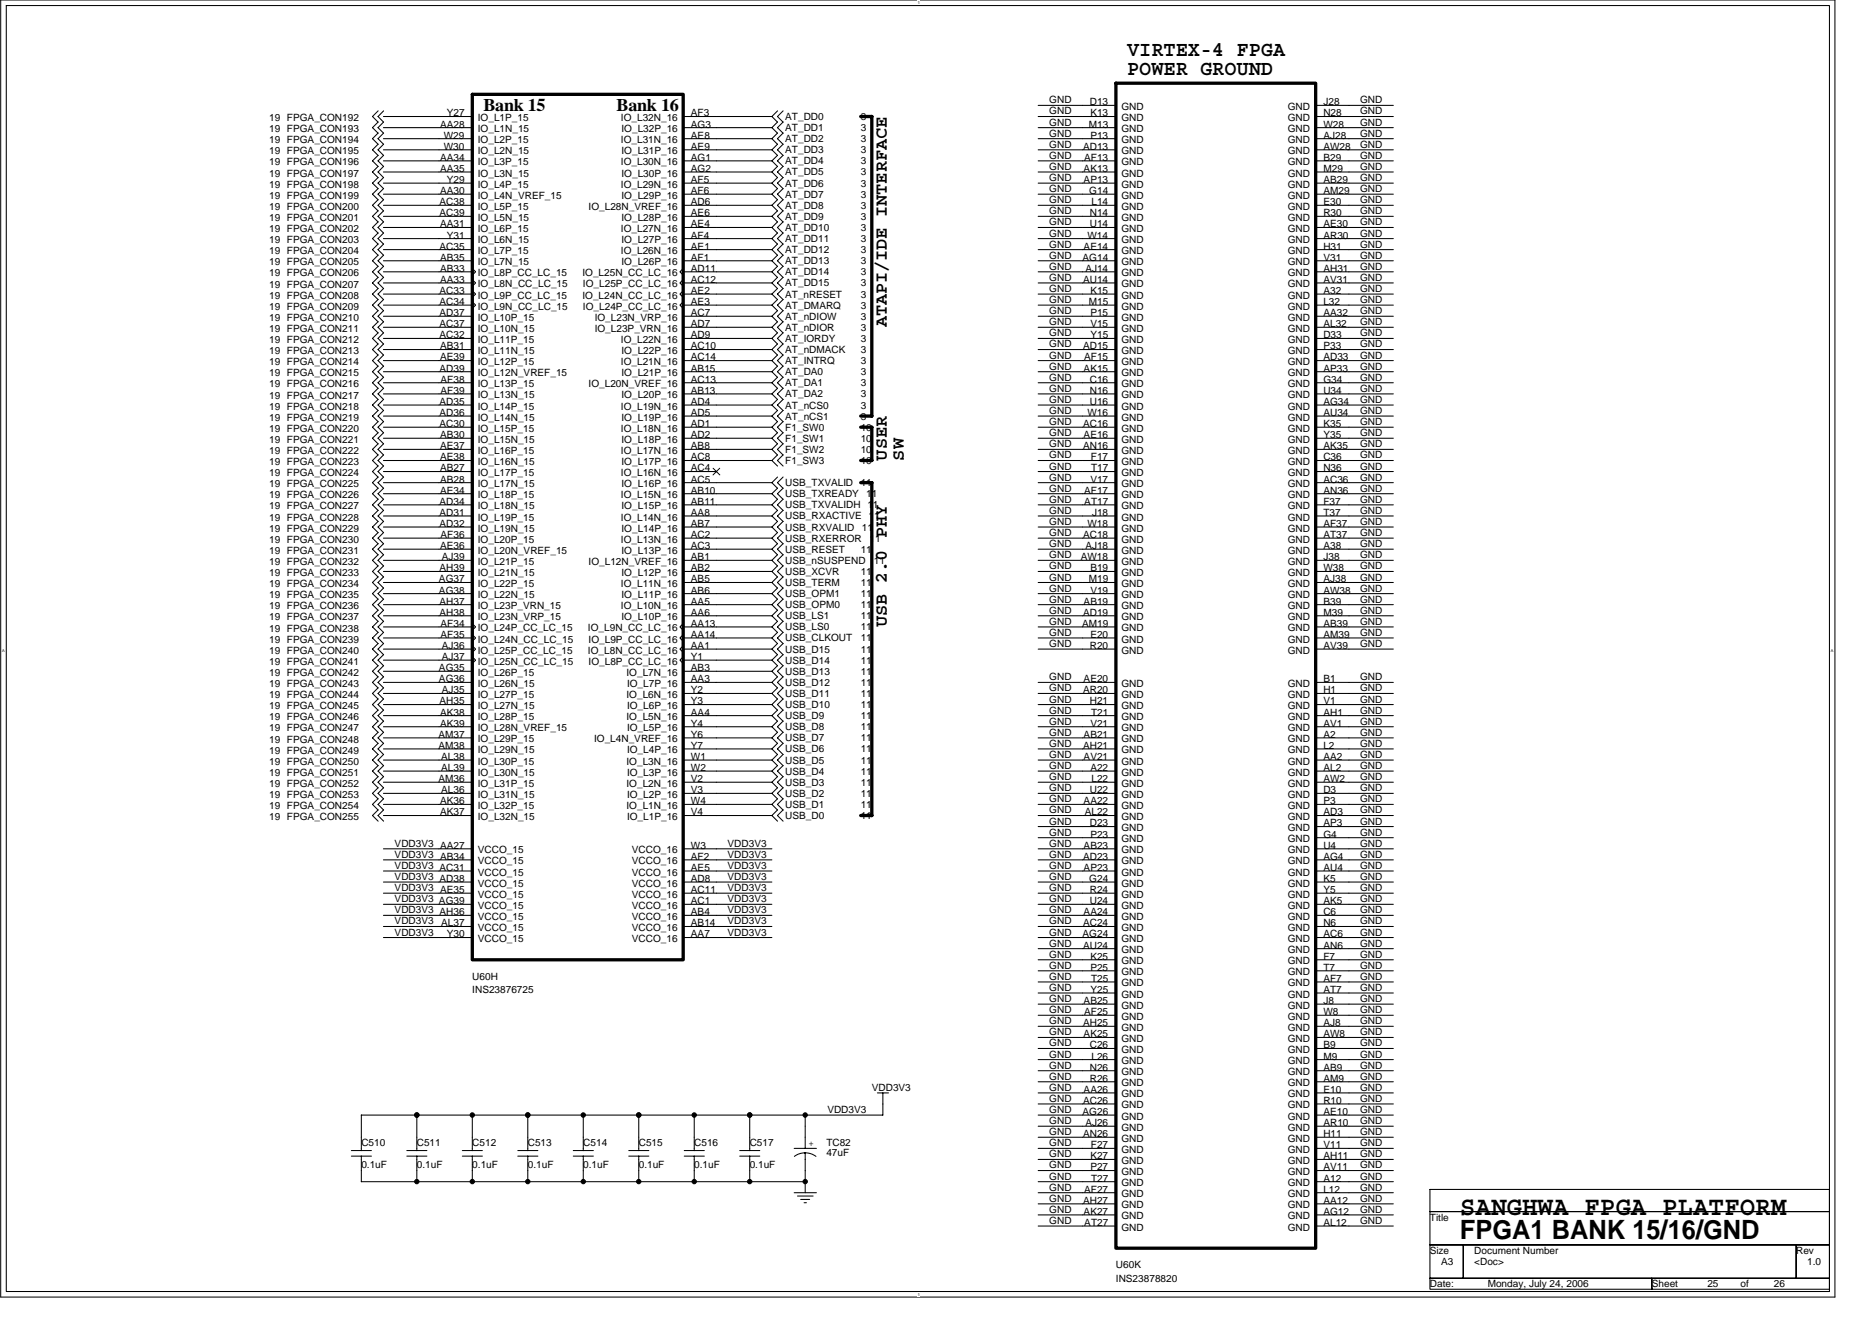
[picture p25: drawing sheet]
<svg xmlns="http://www.w3.org/2000/svg" width="420mm" height="297mm" viewBox="0 0 420 297" stroke-linecap="round" stroke-linejoin="round" font-family="sans-serif">
<defs><g id="words">
<g font-size="6">
<text x="327.5" y="272.6">SANGHWA FPGA PLATFORM</text>
<text x="327.5" y="278">FPGA1 BANK 15/16/GND</text>
</g>
<g font-size="4.7">
<text x="252.8" y="12.7">VIRTEX-4 FPGA</text>
<text x="252.8" y="16.8">POWER GROUND</text>
</g>
<g font-size="4">
<text x="108.4" y="24.8">Bank 15</text>
<text x="138.3" y="24.8">Bank 16</text>
<text x="199" y="73.4" transform="rotate(-90 199 73.4)">ATAPI/IDE INTERFACE</text>
<text x="199" y="103.3" transform="rotate(-90 199 103.3)">USER</text>
<text x="202.8" y="103.3" transform="rotate(-90 202.8 103.3)">SW</text>
<text x="199" y="140.7" transform="rotate(-90 199 140.7)">USB 2.0 PHY</text>
</g>
<g font-size="2.2">
<text x="235.4" y="23.2">GND</text>
<text x="244.5" y="23.6">D13</text>
<text x="296.9" y="23.6">J28</text>
<text x="305.1" y="23.2">GND</text>
<text x="60.4" y="27.2">19 FPGA_CON192</text>
<text x="60.4" y="29.7">19 FPGA_CON193</text>
<text x="98.7" y="28.6">AA28</text>
<text x="100.2" y="26.1">Y27</text>
<text x="107.2" y="27.2">IO_L1P_15</text>
<text x="107.2" y="29.7">IO_L1N_15</text>
<text x="139.3" y="27.2">IO_L32N_16</text>
<text x="139.4" y="29.7">IO_L32P_16</text>
<text x="155" y="28.6">AG3</text>
<text x="155" y="26.1">AF3</text>
<text x="176.2" y="26.9">AT_DD0</text>
<text x="176.2" y="29.4">AT_DD1</text>
<text x="193.1" y="26.9">3</text>
<text x="193.1" y="29.4">3</text>
<text x="235.4" y="25.7">GND</text>
<text x="235.4" y="28.2">GND</text>
<text x="244.3" y="28.6">M13</text>
<text x="244.6" y="26.1">K13</text>
<text x="251.6" y="24.7">GND</text>
<text x="251.6" y="27.2">GND</text>
<text x="251.6" y="29.7">GND</text>
<text x="288.9" y="24.7">GND</text>
<text x="288.9" y="27.2">GND</text>
<text x="288.9" y="29.7">GND</text>
<text x="296.9" y="26.1">N28</text>
<text x="296.9" y="28.6">W28</text>
<text x="305.1" y="25.7">GND</text>
<text x="305.1" y="28.2">GND</text>
<text x="60.4" y="32.2">19 FPGA_CON194</text>
<text x="60.4" y="34.6">19 FPGA_CON195</text>
<text x="99.6" y="31.1">W29</text>
<text x="99.6" y="33.6">W30</text>
<text x="107.2" y="32.1">IO_L2P_15</text>
<text x="107.2" y="34.6">IO_L2N_15</text>
<text x="139.3" y="32.1">IO_L31N_16</text>
<text x="139.4" y="34.6">IO_L31P_16</text>
<text x="155" y="33.6">AE9</text>
<text x="155" y="31.1">AE8</text>
<text x="176.2" y="31.9">AT_DD2</text>
<text x="176.2" y="34.4">AT_DD3</text>
<text x="193.1" y="31.9">3</text>
<text x="193.1" y="34.4">3</text>
<text x="235.4" y="30.7">GND</text>
<text x="235.4" y="35.6">GND</text>
<text x="235.4" y="33.1">GND</text>
<text x="243" y="33.6">AD13</text>
<text x="244.6" y="31.1">P13</text>
<text x="251.6" y="32.1">GND</text>
<text x="251.6" y="34.6">GND</text>
<text x="288.9" y="32.1">GND</text>
<text x="288.9" y="34.6">GND</text>
<text x="296.9" y="31.1">AJ28</text>
<text x="296.9" y="33.6">AW28</text>
<text x="305.1" y="35.6">GND</text>
<text x="305.1" y="33.1">GND</text>
<text x="305.1" y="30.7">GND</text>
<text x="60.4" y="37.1">19 FPGA_CON196</text>
<text x="60.4" y="39.6">19 FPGA_CON197</text>
<text x="98.7" y="36.1">AA34</text>
<text x="98.7" y="38.6">AA35</text>
<text x="100.2" y="41.1">Y29</text>
<text x="107.2" y="37.1">IO_L3P_15</text>
<text x="107.2" y="39.6">IO_L3N_15</text>
<text x="139.3" y="37.1">IO_L30N_16</text>
<text x="139.4" y="39.6">IO_L30P_16</text>
<text x="155" y="41.1">AF5</text>
<text x="155" y="38.6">AG2</text>
<text x="155" y="36.1">AG1</text>
<text x="176.2" y="36.9">AT_DD4</text>
<text x="176.2" y="39.4">AT_DD5</text>
<text x="176.2" y="41.9">AT_DD6</text>
<text x="193.1" y="36.9">3</text>
<text x="193.1" y="39.4">3</text>
<text x="193.1" y="41.9">3</text>
<text x="235.4" y="40.6">GND</text>
<text x="235.4" y="38.1">GND</text>
<text x="243.1" y="38.6">AK13</text>
<text x="243.1" y="41.1">AP13</text>
<text x="243.2" y="36.1">AF13</text>
<text x="251.6" y="37.1">GND</text>
<text x="251.6" y="39.6">GND</text>
<text x="288.9" y="37.1">GND</text>
<text x="288.9" y="39.6">GND</text>
<text x="296.9" y="36.1">B29</text>
<text x="296.9" y="38.6">M29</text>
<text x="296.9" y="41.1">AB29</text>
<text x="305.1" y="40.6">GND</text>
<text x="305.1" y="38.1">GND</text>
<text x="60.4" y="44.6">19 FPGA_CON199</text>
<text x="60.4" y="47.1">19 FPGA_CON200</text>
<text x="60.4" y="42.1">19 FPGA_CON198</text>
<text x="98.6" y="46">AC38</text>
<text x="98.7" y="43.5">AA30</text>
<text x="107.2" y="42.1">IO_L4P_15</text>
<text x="107.2" y="44.6">IO_L4N_VREF_15</text>
<text x="107.2" y="47.1">IO_L5P_15</text>
<text x="132" y="47.1">IO_L28N_VREF_16</text>
<text x="139.3" y="42.1">IO_L29N_16</text>
<text x="139.4" y="44.6">IO_L29P_16</text>
<text x="155" y="46">AD6</text>
<text x="155" y="43.5">AF6</text>
<text x="176.2" y="44.3">AT_DD7</text>
<text x="176.2" y="46.8">AT_DD8</text>
<text x="193.1" y="44.3">3</text>
<text x="193.1" y="46.8">3</text>
<text x="235.4" y="45.6">GND</text>
<text x="235.4" y="43.1">GND</text>
<text x="244.4" y="43.5">G14</text>
<text x="244.8" y="46">L14</text>
<text x="251.6" y="42.1">GND</text>
<text x="251.6" y="44.6">GND</text>
<text x="251.6" y="47.1">GND</text>
<text x="288.9" y="42.1">GND</text>
<text x="288.9" y="44.6">GND</text>
<text x="288.9" y="47.1">GND</text>
<text x="296.9" y="43.5">AM29</text>
<text x="296.9" y="46">E30</text>
<text x="305.1" y="45.6">GND</text>
<text x="305.1" y="43.1">GND</text>
<text x="60.4" y="49.6">19 FPGA_CON201</text>
<text x="60.4" y="52.1">19 FPGA_CON202</text>
<text x="98.6" y="48.5">AC39</text>
<text x="98.7" y="51">AA31</text>
<text x="100.2" y="53.5">Y31</text>
<text x="107.2" y="49.6">IO_L5N_15</text>
<text x="107.2" y="52">IO_L6P_15</text>
<text x="139.3" y="52">IO_L27N_16</text>
<text x="139.4" y="49.6">IO_L28P_16</text>
<text x="155" y="53.5">AF4</text>
<text x="155" y="51">AE4</text>
<text x="155" y="48.5">AE6</text>
<text x="176.2" y="49.3">AT_DD9</text>
<text x="176.2" y="51.8">AT_DD10</text>
<text x="193.1" y="51.8">3</text>
<text x="193.1" y="49.3">3</text>
<text x="235.4" y="50.6">GND</text>
<text x="235.4" y="48.1">GND</text>
<text x="235.4" y="53.1">GND</text>
<text x="243.9" y="53.5">W14</text>
<text x="244.5" y="48.5">N14</text>
<text x="244.5" y="51">U14</text>
<text x="251.6" y="49.6">GND</text>
<text x="251.6" y="52">GND</text>
<text x="288.9" y="49.6">GND</text>
<text x="288.9" y="52">GND</text>
<text x="296.9" y="48.5">R30</text>
<text x="296.9" y="51">AE30</text>
<text x="296.9" y="53.5">AR30</text>
<text x="305.1" y="53.1">GND</text>
<text x="305.1" y="50.6">GND</text>
<text x="305.1" y="48.1">GND</text>
<text x="60.4" y="57">19 FPGA_CON204</text>
<text x="60.4" y="59.5">19 FPGA_CON205</text>
<text x="60.4" y="54.6">19 FPGA_CON203</text>
<text x="98.6" y="56">AC35</text>
<text x="98.7" y="58.5">AB35</text>
<text x="107.2" y="54.5">IO_L6N_15</text>
<text x="107.2" y="57">IO_L7P_15</text>
<text x="107.2" y="59.5">IO_L7N_15</text>
<text x="139.3" y="57">IO_L26N_16</text>
<text x="139.4" y="59.5">IO_L26P_16</text>
<text x="139.4" y="54.5">IO_L27P_16</text>
<text x="155" y="58.5">AF1</text>
<text x="155" y="56">AE1</text>
<text x="176.2" y="54.3">AT_DD11</text>
<text x="176.2" y="56.8">AT_DD12</text>
<text x="176.2" y="59.3">AT_DD13</text>
<text x="193.1" y="54.3">3</text>
<text x="193.1" y="56.8">3</text>
<text x="193.1" y="59.3">3</text>
<text x="235.4" y="55.6">GND</text>
<text x="235.4" y="58">GND</text>
<text x="242.9" y="58.5">AG14</text>
<text x="243.1" y="56">AE14</text>
<text x="251.6" y="54.5">GND</text>
<text x="251.6" y="57">GND</text>
<text x="251.6" y="59.5">GND</text>
<text x="288.9" y="54.5">GND</text>
<text x="288.9" y="57">GND</text>
<text x="288.9" y="59.5">GND</text>
<text x="296.9" y="56">H31</text>
<text x="296.9" y="58.5">V31</text>
<text x="305.1" y="55.6">GND</text>
<text x="305.1" y="58">GND</text>
<text x="60.4" y="62">19 FPGA_CON206</text>
<text x="60.4" y="64.5">19 FPGA_CON207</text>
<text x="98.6" y="66">AC33</text>
<text x="98.7" y="61">AB33</text>
<text x="98.7" y="63.5">AA33</text>
<text x="107.2" y="62">IO_L8P_CC_LC_15</text>
<text x="107.2" y="64.5">IO_L8N_CC_LC_15</text>
<text x="130.7" y="62">IO_L25N_CC_LC_16</text>
<text x="130.8" y="64.5">IO_L25P_CC_LC_16</text>
<text x="155" y="66">AE2</text>
<text x="155" y="63.5">AC12</text>
<text x="155" y="61">AD11</text>
<text x="176.2" y="61.8">AT_DD14</text>
<text x="176.2" y="64.3">AT_DD15</text>
<text x="193.1" y="61.8">3</text>
<text x="193.1" y="64.3">3</text>
<text x="235.4" y="60.5">GND</text>
<text x="235.4" y="65.5">GND</text>
<text x="235.4" y="63">GND</text>
<text x="243" y="63.5">AU14</text>
<text x="243.5" y="61">AJ14</text>
<text x="244.6" y="66">K15</text>
<text x="251.6" y="62">GND</text>
<text x="251.6" y="64.5">GND</text>
<text x="288.9" y="62">GND</text>
<text x="288.9" y="64.5">GND</text>
<text x="296.9" y="61">AH31</text>
<text x="296.9" y="63.5">AV31</text>
<text x="296.9" y="66">A32</text>
<text x="305.1" y="60.5">GND</text>
<text x="305.1" y="65.5">GND</text>
<text x="305.1" y="63">GND</text>
<text x="60.4" y="69.5">19 FPGA_CON209</text>
<text x="60.4" y="72">19 FPGA_CON210</text>
<text x="60.4" y="67">19 FPGA_CON208</text>
<text x="98.6" y="68.4">AC34</text>
<text x="98.6" y="70.9">AD37</text>
<text x="107.2" y="67">IO_L9P_CC_LC_15</text>
<text x="107.2" y="69.5">IO_L9N_CC_LC_15</text>
<text x="107.2" y="72">IO_L10P_15</text>
<text x="130.7" y="67">IO_L24N_CC_LC_16</text>
<text x="130.8" y="69.5">IO_L24P_CC_LC_16</text>
<text x="133.4" y="72">IO_L23N_VRP_16</text>
<text x="155" y="70.9">AC7</text>
<text x="155" y="68.4">AE3</text>
<text x="176.2" y="66.8">AT_nRESET</text>
<text x="176.2" y="69.2">AT_DMARQ</text>
<text x="176.2" y="71.7">AT_nDIOW</text>
<text x="193.1" y="69.2">3</text>
<text x="193.1" y="71.7">3</text>
<text x="193.1" y="66.8">3</text>
<text x="235.4" y="70.5">GND</text>
<text x="235.4" y="68">GND</text>
<text x="244.3" y="68.4">M15</text>
<text x="244.6" y="70.9">P15</text>
<text x="251.6" y="67">GND</text>
<text x="251.6" y="69.5">GND</text>
<text x="251.6" y="72">GND</text>
<text x="288.9" y="67">GND</text>
<text x="288.9" y="69.5">GND</text>
<text x="288.9" y="72">GND</text>
<text x="296.9" y="68.4">L32</text>
<text x="296.9" y="70.9">AA32</text>
<text x="305.1" y="70.5">GND</text>
<text x="305.1" y="68">GND</text>
<text x="60.4" y="74.5">19 FPGA_CON211</text>
<text x="60.4" y="77">19 FPGA_CON212</text>
<text x="98.6" y="73.4">AC37</text>
<text x="98.6" y="75.9">AC32</text>
<text x="107.2" y="74.4">IO_L10N_15</text>
<text x="107.2" y="76.9">IO_L11P_15</text>
<text x="133.4" y="74.4">IO_L23P_VRN_16</text>
<text x="139.3" y="76.9">IO_L22N_16</text>
<text x="155" y="75.9">AD9</text>
<text x="155" y="73.4">AD7</text>
<text x="176.2" y="74.2">AT_nDIOR</text>
<text x="176.2" y="76.7">AT_IORDY</text>
<text x="193.1" y="74.2">3</text>
<text x="193.1" y="76.7">3</text>
<text x="235.4" y="75.5">GND</text>
<text x="235.4" y="73">GND</text>
<text x="235.4" y="78">GND</text>
<text x="244.6" y="73.4">V15</text>
<text x="244.6" y="75.9">Y15</text>
<text x="251.6" y="74.4">GND</text>
<text x="251.6" y="76.9">GND</text>
<text x="288.9" y="74.4">GND</text>
<text x="288.9" y="76.9">GND</text>
<text x="296.9" y="73.4">AL32</text>
<text x="296.9" y="75.9">D33</text>
<text x="305.1" y="75.5">GND</text>
<text x="305.1" y="73">GND</text>
<text x="305.1" y="78">GND</text>
<text x="60.4" y="81.9">19 FPGA_CON214</text>
<text x="60.4" y="79.5">19 FPGA_CON213</text>
<text x="98.6" y="83.4">AD39</text>
<text x="98.7" y="78.4">AB31</text>
<text x="98.7" y="80.9">AE39</text>
<text x="107.2" y="79.4">IO_L11N_15</text>
<text x="107.2" y="81.9">IO_L12P_15</text>
<text x="139.3" y="81.9">IO_L21N_16</text>
<text x="139.4" y="79.4">IO_L22P_16</text>
<text x="155" y="83.4">AB15</text>
<text x="155" y="80.9">AC14</text>
<text x="155" y="78.4">AC10</text>
<text x="176.2" y="79.2">AT_nDMACK</text>
<text x="176.2" y="81.7">AT_INTRQ</text>
<text x="193.1" y="79.2">3</text>
<text x="193.1" y="81.7">3</text>
<text x="235.4" y="80.5">GND</text>
<text x="235.4" y="82.9">GND</text>
<text x="243" y="78.4">AD15</text>
<text x="243.1" y="83.4">AK15</text>
<text x="243.2" y="80.9">AF15</text>
<text x="251.6" y="79.4">GND</text>
<text x="251.6" y="81.9">GND</text>
<text x="288.9" y="79.4">GND</text>
<text x="288.9" y="81.9">GND</text>
<text x="296.9" y="78.4">P33</text>
<text x="296.9" y="80.9">AD33</text>
<text x="296.9" y="83.4">AP33</text>
<text x="305.1" y="80.5">GND</text>
<text x="305.1" y="82.9">GND</text>
<text x="60.4" y="84.4">19 FPGA_CON215</text>
<text x="60.4" y="86.9">19 FPGA_CON216</text>
<text x="60.4" y="89.4">19 FPGA_CON217</text>
<text x="98.8" y="85.9">AF38</text>
<text x="98.8" y="88.3">AF39</text>
<text x="107.2" y="84.4">IO_L12N_VREF_15</text>
<text x="107.2" y="86.9">IO_L13P_15</text>
<text x="107.2" y="89.4">IO_L13N_15</text>
<text x="132" y="86.9">IO_L20N_VREF_16</text>
<text x="139.4" y="89.4">IO_L20P_16</text>
<text x="139.4" y="84.4">IO_L21P_16</text>
<text x="155" y="88.3">AB13</text>
<text x="155" y="85.9">AC13</text>
<text x="176.2" y="84.2">AT_DA0</text>
<text x="176.2" y="86.7">AT_DA1</text>
<text x="176.2" y="89.2">AT_DA2</text>
<text x="193.1" y="84.2">3</text>
<text x="193.1" y="86.7">3</text>
<text x="193.1" y="89.2">3</text>
<text x="235.4" y="85.4">GND</text>
<text x="235.4" y="87.9">GND</text>
<text x="244.5" y="85.9">C16</text>
<text x="244.5" y="88.3">N16</text>
<text x="251.6" y="84.4">GND</text>
<text x="251.6" y="86.9">GND</text>
<text x="251.6" y="89.4">GND</text>
<text x="288.9" y="84.4">GND</text>
<text x="288.9" y="86.9">GND</text>
<text x="288.9" y="89.4">GND</text>
<text x="296.9" y="85.9">G34</text>
<text x="296.9" y="88.3">U34</text>
<text x="305.1" y="85.4">GND</text>
<text x="305.1" y="87.9">GND</text>
<text x="60.4" y="94.4">19 FPGA_CON219</text>
<text x="60.4" y="91.9">19 FPGA_CON218</text>
<text x="98.6" y="90.8">AD35</text>
<text x="98.6" y="93.3">AD36</text>
<text x="98.6" y="95.8">AC30</text>
<text x="107.2" y="91.9">IO_L14P_15</text>
<text x="107.2" y="94.4">IO_L14N_15</text>
<text x="139.3" y="91.9">IO_L19N_16</text>
<text x="139.4" y="94.4">IO_L19P_16</text>
<text x="155" y="95.8">AD1</text>
<text x="155" y="93.3">AD5</text>
<text x="155" y="90.8">AD4</text>
<text x="176.2" y="91.7">AT_nCS0</text>
<text x="176.2" y="94.1">AT_nCS1</text>
<text x="193.1" y="91.7">3</text>
<text x="193.1" y="94.1">3</text>
<text x="235.4" y="95.4">GND</text>
<text x="235.4" y="92.9">GND</text>
<text x="235.4" y="90.4">GND</text>
<text x="243" y="95.8">AC16</text>
<text x="243.9" y="93.3">W16</text>
<text x="244.5" y="90.8">U16</text>
<text x="251.6" y="91.9">GND</text>
<text x="251.6" y="94.4">GND</text>
<text x="288.9" y="91.9">GND</text>
<text x="288.9" y="94.4">GND</text>
<text x="296.9" y="90.8">AG34</text>
<text x="296.9" y="93.3">AU34</text>
<text x="296.9" y="95.8">K35</text>
<text x="305.1" y="95.4">GND</text>
<text x="305.1" y="92.9">GND</text>
<text x="305.1" y="90.4">GND</text>
<text x="60.4" y="96.9">19 FPGA_CON220</text>
<text x="60.4" y="99.4">19 FPGA_CON221</text>
<text x="60.4" y="101.9">19 FPGA_CON222</text>
<text x="98.7" y="98.3">AB30</text>
<text x="98.7" y="100.8">AE37</text>
<text x="107.2" y="96.9">IO_L15P_15</text>
<text x="107.2" y="99.3">IO_L15N_15</text>
<text x="107.2" y="101.8">IO_L16P_15</text>
<text x="139.3" y="101.8">IO_L17N_16</text>
<text x="139.3" y="96.9">IO_L18N_16</text>
<text x="139.4" y="99.3">IO_L18P_16</text>
<text x="155" y="100.8">AB8</text>
<text x="155" y="98.3">AD2</text>
<text x="176.2" y="96.6">F1_SW0</text>
<text x="176.2" y="99.1">F1_SW1</text>
<text x="176.2" y="101.6">F1_SW2</text>
<text x="193.1" y="96.6">10</text>
<text x="193.1" y="99.1">10</text>
<text x="193.1" y="101.6">10</text>
<text x="235.4" y="100.4">GND</text>
<text x="235.4" y="97.9">GND</text>
<text x="243" y="100.8">AN16</text>
<text x="243.1" y="98.3">AE16</text>
<text x="251.6" y="96.9">GND</text>
<text x="251.6" y="99.3">GND</text>
<text x="251.6" y="101.8">GND</text>
<text x="288.9" y="96.9">GND</text>
<text x="288.9" y="99.3">GND</text>
<text x="288.9" y="101.8">GND</text>
<text x="296.9" y="98.3">Y35</text>
<text x="296.9" y="100.8">AK35</text>
<text x="305.1" y="100.4">GND</text>
<text x="305.1" y="97.9">GND</text>
<text x="60.4" y="106.8">19 FPGA_CON224</text>
<text x="60.4" y="104.4">19 FPGA_CON223</text>
<text x="98.7" y="105.8">AB27</text>
<text x="98.7" y="103.3">AE38</text>
<text x="107.2" y="106.8">IO_L17P_15</text>
<text x="107.2" y="104.3">IO_L16N_15</text>
<text x="139.3" y="106.8">IO_L16N_16</text>
<text x="139.4" y="104.3">IO_L17P_16</text>
<text x="155" y="103.3">AC8</text>
<text x="155" y="105.8">AC4</text>
<text x="176.2" y="104.1">F1_SW3</text>
<text x="193.1" y="104.1">10</text>
<text x="235.4" y="105.3">GND</text>
<text x="235.4" y="102.8">GND</text>
<text x="235.4" y="107.8">GND</text>
<text x="244.7" y="103.3">F17</text>
<text x="244.7" y="105.8">T17</text>
<text x="251.6" y="104.3">GND</text>
<text x="251.6" y="106.8">GND</text>
<text x="288.9" y="104.3">GND</text>
<text x="288.9" y="106.8">GND</text>
<text x="296.9" y="103.3">C36</text>
<text x="296.9" y="105.8">N36</text>
<text x="305.1" y="105.3">GND</text>
<text x="305.1" y="102.8">GND</text>
<text x="305.1" y="107.8">GND</text>
<text x="60.4" y="109.3">19 FPGA_CON225</text>
<text x="60.4" y="111.8">19 FPGA_CON226</text>
<text x="98.6" y="113.2">AD34</text>
<text x="98.7" y="108.3">AB28</text>
<text x="98.7" y="110.7">AE34</text>
<text x="107.2" y="109.3">IO_L17N_15</text>
<text x="107.2" y="111.8">IO_L18P_15</text>
<text x="139.3" y="111.8">IO_L15N_16</text>
<text x="139.4" y="109.3">IO_L16P_16</text>
<text x="155" y="113.2">AB11</text>
<text x="155" y="110.7">AB10</text>
<text x="155" y="108.3">AC5</text>
<text x="176.2" y="109.1">USB_TXVALID</text>
<text x="176.2" y="111.6">USB_TXREADY</text>
<text x="193.1" y="109.1">11</text>
<text x="194.3" y="111.6">11</text>
<text x="235.4" y="112.8">GND</text>
<text x="235.4" y="110.3">GND</text>
<text x="243.2" y="110.7">AF17</text>
<text x="243.2" y="113.2">AT17</text>
<text x="244.6" y="108.3">V17</text>
<text x="251.6" y="109.3">GND</text>
<text x="251.6" y="111.8">GND</text>
<text x="288.9" y="109.3">GND</text>
<text x="288.9" y="111.8">GND</text>
<text x="296.9" y="108.3">AC36</text>
<text x="296.9" y="110.7">AN36</text>
<text x="296.9" y="113.2">F37</text>
<text x="305.1" y="112.8">GND</text>
<text x="305.1" y="110.3">GND</text>
<text x="60.4" y="119.3">19 FPGA_CON229</text>
<text x="60.4" y="114.3">19 FPGA_CON227</text>
<text x="60.4" y="116.8">19 FPGA_CON228</text>
<text x="98.6" y="115.7">AD31</text>
<text x="98.6" y="118.2">AD32</text>
<text x="107.2" y="114.3">IO_L18N_15</text>
<text x="107.2" y="116.8">IO_L19P_15</text>
<text x="107.2" y="119.3">IO_L19N_15</text>
<text x="139.3" y="116.8">IO_L14N_16</text>
<text x="139.4" y="119.3">IO_L14P_16</text>
<text x="139.4" y="114.3">IO_L15P_16</text>
<text x="155" y="118.2">AB7</text>
<text x="155" y="115.7">AA8</text>
<text x="176.2" y="119">USB_RXVALID</text>
<text x="176.2" y="116.5">USB_RXACTIVE 11</text>
<text x="176.2" y="114">USB_TXVALIDH 11</text>
<text x="193.3" y="119">11</text>
<text x="235.4" y="115.3">GND</text>
<text x="235.4" y="117.8">GND</text>
<text x="243.9" y="118.2">W18</text>
<text x="245" y="115.7">J18</text>
<text x="251.6" y="114.3">GND</text>
<text x="251.6" y="116.8">GND</text>
<text x="251.6" y="119.3">GND</text>
<text x="288.9" y="114.3">GND</text>
<text x="288.9" y="116.8">GND</text>
<text x="288.9" y="119.3">GND</text>
<text x="296.9" y="115.7">T37</text>
<text x="296.9" y="118.2">AF37</text>
<text x="305.1" y="115.3">GND</text>
<text x="305.1" y="117.8">GND</text>
<text x="60.4" y="121.8">19 FPGA_CON230</text>
<text x="60.4" y="124.2">19 FPGA_CON231</text>
<text x="98.7" y="123.2">AE36</text>
<text x="98.8" y="120.7">AF36</text>
<text x="99.1" y="125.7">AJ39</text>
<text x="107.2" y="121.8">IO_L20P_15</text>
<text x="107.2" y="124.2">IO_L20N_VREF_15</text>
<text x="139.3" y="121.8">IO_L13N_16</text>
<text x="139.4" y="124.2">IO_L13P_16</text>
<text x="155" y="125.7">AB1</text>
<text x="155" y="123.2">AC3</text>
<text x="155" y="120.7">AC2</text>
<text x="176.2" y="124">USB_RESET</text>
<text x="176.2" y="121.5">USB_RXERROR</text>
<text x="193.1" y="124">11</text>
<text x="195.1" y="121.5">11</text>
<text x="235.4" y="120.3">GND</text>
<text x="235.4" y="125.2">GND</text>
<text x="235.4" y="122.8">GND</text>
<text x="242.4" y="125.7">AW18</text>
<text x="243" y="120.7">AC18</text>
<text x="243.5" y="123.2">AJ18</text>
<text x="251.6" y="121.8">GND</text>
<text x="251.6" y="124.2">GND</text>
<text x="288.9" y="121.8">GND</text>
<text x="288.9" y="124.2">GND</text>
<text x="296.9" y="120.7">AT37</text>
<text x="296.9" y="123.2">A38</text>
<text x="296.9" y="125.7">J38</text>
<text x="305.1" y="120.3">GND</text>
<text x="305.1" y="125.2">GND</text>
<text x="305.1" y="122.8">GND</text>
<text x="60.4" y="129.2">19 FPGA_CON233</text>
<text x="60.4" y="131.7">19 FPGA_CON234</text>
<text x="60.4" y="126.7">19 FPGA_CON232</text>
<text x="98.5" y="130.7">AG37</text>
<text x="98.6" y="128.2">AH39</text>
<text x="107.2" y="126.7">IO_L21P_15</text>
<text x="107.2" y="129.2">IO_L21N_15</text>
<text x="107.2" y="131.7">IO_L22P_15</text>
<text x="132" y="126.7">IO_L12N_VREF_16</text>
<text x="139.3" y="131.7">IO_L11N_16</text>
<text x="139.4" y="129.2">IO_L12P_16</text>
<text x="155" y="130.7">AB5</text>
<text x="155" y="128.2">AB2</text>
<text x="176.2" y="131.5">USB_TERM</text>
<text x="176.2" y="129">USB_XCVR</text>
<text x="176.2" y="126.5">USB_nSUSPEND</text>
<text x="193.1" y="129">11</text>
<text x="193.1" y="131.5">11</text>
<text x="196.1" y="126.5">11</text>
<text x="235.4" y="130.2">GND</text>
<text x="235.4" y="127.7">GND</text>
<text x="244.3" y="130.7">M19</text>
<text x="244.6" y="128.2">B19</text>
<text x="251.6" y="126.7">GND</text>
<text x="251.6" y="129.2">GND</text>
<text x="251.6" y="131.7">GND</text>
<text x="288.9" y="126.7">GND</text>
<text x="288.9" y="129.2">GND</text>
<text x="288.9" y="131.7">GND</text>
<text x="296.9" y="128.2">W38</text>
<text x="296.9" y="130.7">AJ38</text>
<text x="305.1" y="130.2">GND</text>
<text x="305.1" y="127.7">GND</text>
<text x="60.4" y="134.2">19 FPGA_CON235</text>
<text x="60.4" y="136.7">19 FPGA_CON236</text>
<text x="98.5" y="133.2">AG38</text>
<text x="98.6" y="135.6">AH37</text>
<text x="107.2" y="134.2">IO_L22N_15</text>
<text x="107.2" y="136.7">IO_L23P_VRN_15</text>
<text x="139.3" y="136.7">IO_L10N_16</text>
<text x="139.4" y="134.2">IO_L11P_16</text>
<text x="155" y="135.6">AA5</text>
<text x="155" y="133.2">AB6</text>
<text x="176.2" y="136.5">USB_OPM0</text>
<text x="176.2" y="134">USB_OPM1</text>
<text x="193.1" y="136.5">11</text>
<text x="193.1" y="134">11</text>
<text x="235.4" y="135.2">GND</text>
<text x="235.4" y="132.7">GND</text>
<text x="235.4" y="137.7">GND</text>
<text x="243.1" y="135.6">AB19</text>
<text x="244.6" y="133.2">V19</text>
<text x="251.6" y="134.2">GND</text>
<text x="251.6" y="136.7">GND</text>
<text x="288.9" y="134.2">GND</text>
<text x="288.9" y="136.7">GND</text>
<text x="296.9" y="133.2">AW38</text>
<text x="296.9" y="135.6">B39</text>
<text x="305.1" y="135.2">GND</text>
<text x="305.1" y="132.7">GND</text>
<text x="305.1" y="137.7">GND</text>
<text x="60.4" y="141.7">19 FPGA_CON238</text>
<text x="60.4" y="139.2">19 FPGA_CON237</text>
<text x="98.6" y="138.1">AH38</text>
<text x="98.8" y="140.6">AF34</text>
<text x="98.8" y="143.1">AF35</text>
<text x="107.2" y="139.2">IO_L23N_VRP_15</text>
<text x="107.2" y="141.7">IO_L24P_CC_LC_15</text>
<text x="131.9" y="141.7">IO_L9N_CC_LC_16</text>
<text x="139.4" y="139.2">IO_L10P_16</text>
<text x="155" y="143.1">AA14</text>
<text x="155" y="140.6">AA13</text>
<text x="155" y="138.1">AA6</text>
<text x="176.2" y="143.9">USB_CLKOUT</text>
<text x="176.2" y="138.9">USB_LS1</text>
<text x="176.2" y="141.4">USB_LS0</text>
<text x="193.1" y="138.9">11</text>
<text x="193.1" y="141.4">11</text>
<text x="193.1" y="143.9">11</text>
<text x="235.4" y="140.2">GND</text>
<text x="235.4" y="142.7">GND</text>
<text x="242.7" y="140.6">AM19</text>
<text x="243" y="138.1">AD19</text>
<text x="244.6" y="143.1">E20</text>
<text x="251.6" y="139.2">GND</text>
<text x="251.6" y="141.7">GND</text>
<text x="288.9" y="139.2">GND</text>
<text x="288.9" y="141.7">GND</text>
<text x="296.9" y="138.1">M39</text>
<text x="296.9" y="140.6">AB39</text>
<text x="296.9" y="143.1">AM39</text>
<text x="305.1" y="142.7">GND</text>
<text x="305.1" y="140.2">GND</text>
<text x="60.4" y="144.2">19 FPGA_CON239</text>
<text x="60.4" y="146.7">19 FPGA_CON240</text>
<text x="60.4" y="149.1">19 FPGA_CON241</text>
<text x="99.1" y="145.6">AJ36</text>
<text x="99.1" y="148.1">AJ37</text>
<text x="107.2" y="144.1">IO_L24N_CC_LC_15</text>
<text x="107.2" y="146.6">IO_L25P_CC_LC_15</text>
<text x="107.2" y="149.1">IO_L25N_CC_LC_15</text>
<text x="131.9" y="146.6">IO_L8N_CC_LC_16</text>
<text x="132" y="149.1">IO_L8P_CC_LC_16</text>
<text x="132" y="144.1">IO_L9P_CC_LC_16</text>
<text x="155" y="148.1">Y1</text>
<text x="155" y="145.6">AA1</text>
<text x="176.2" y="148.9">USB_D14</text>
<text x="176.2" y="146.4">USB_D15</text>
<text x="193.1" y="148.9">11</text>
<text x="193.1" y="146.4">11</text>
<text x="235.4" y="145.2">GND</text>
<text x="244.5" y="145.6">R20</text>
<text x="251.6" y="144.1">GND</text>
<text x="251.6" y="146.6">GND</text>
<text x="288.9" y="144.1">GND</text>
<text x="288.9" y="146.6">GND</text>
<text x="296.9" y="145.6">AV39</text>
<text x="305.1" y="145.2">GND</text>
<text x="60.4" y="154.1">19 FPGA_CON243</text>
<text x="60.4" y="151.6">19 FPGA_CON242</text>
<text x="98.5" y="150.6">AG35</text>
<text x="98.5" y="153.1">AG36</text>
<text x="99.1" y="155.6">AJ35</text>
<text x="107.2" y="151.6">IO_L26P_15</text>
<text x="107.2" y="154.1">IO_L26N_15</text>
<text x="140.5" y="151.6">IO_L7N_16</text>
<text x="140.7" y="154.1">IO_L7P_16</text>
<text x="155" y="155.6">Y2</text>
<text x="155" y="153.1">AA3</text>
<text x="155" y="150.6">AB3</text>
<text x="176.2" y="153.9">USB_D12</text>
<text x="176.2" y="151.4">USB_D13</text>
<text x="193.1" y="153.9">11</text>
<text x="193.1" y="151.4">11</text>
<text x="235.4" y="155.1">GND</text>
<text x="235.4" y="152.6">GND</text>
<text x="243" y="155.6">AR20</text>
<text x="243.1" y="153.1">AE20</text>
<text x="251.6" y="154.1">GND</text>
<text x="288.9" y="154.1">GND</text>
<text x="296.9" y="153.1">B1</text>
<text x="296.9" y="155.6">H1</text>
<text x="305.1" y="155.1">GND</text>
<text x="305.1" y="152.6">GND</text>
<text x="60.4" y="156.6">19 FPGA_CON244</text>
<text x="60.4" y="159.1">19 FPGA_CON245</text>
<text x="60.4" y="161.6">19 FPGA_CON246</text>
<text x="98.6" y="158.1">AH35</text>
<text x="98.7" y="160.5">AK38</text>
<text x="107.2" y="156.6">IO_L27P_15</text>
<text x="107.2" y="159.1">IO_L27N_15</text>
<text x="107.2" y="161.6">IO_L28P_15</text>
<text x="140.5" y="161.6">IO_L5N_16</text>
<text x="140.5" y="156.6">IO_L6N_16</text>
<text x="140.7" y="159.1">IO_L6P_16</text>
<text x="155" y="160.5">AA4</text>
<text x="155" y="158.1">Y3</text>
<text x="176.2" y="161.4">USB_D9</text>
<text x="176.2" y="158.9">USB_D10</text>
<text x="176.2" y="156.4">USB_D11</text>
<text x="193.1" y="158.9">11</text>
<text x="193.1" y="156.4">11</text>
<text x="193.1" y="161.4">11</text>
<text x="235.4" y="160.1">GND</text>
<text x="235.4" y="157.6">GND</text>
<text x="244.5" y="158.1">H21</text>
<text x="244.7" y="160.5">T21</text>
<text x="251.6" y="156.6">GND</text>
<text x="251.6" y="159.1">GND</text>
<text x="251.6" y="161.6">GND</text>
<text x="288.9" y="156.6">GND</text>
<text x="288.9" y="159.1">GND</text>
<text x="288.9" y="161.6">GND</text>
<text x="296.9" y="158.1">V1</text>
<text x="296.9" y="160.5">AH1</text>
<text x="305.1" y="160.1">GND</text>
<text x="305.1" y="157.6">GND</text>
<text x="60.4" y="166.6">19 FPGA_CON248</text>
<text x="60.4" y="164.1">19 FPGA_CON247</text>
<text x="98.4" y="165.5">AM37</text>
<text x="98.4" y="168">AM38</text>
<text x="98.7" y="163">AK39</text>
<text x="107.2" y="164.1">IO_L28N_VREF_15</text>
<text x="107.2" y="166.6">IO_L29P_15</text>
<text x="133.3" y="166.6">IO_L4N_VREF_16</text>
<text x="140.7" y="164.1">IO_L5P_16</text>
<text x="155" y="168">Y7</text>
<text x="155" y="165.5">Y6</text>
<text x="155" y="163">Y4</text>
<text x="176.2" y="166.3">USB_D7</text>
<text x="176.2" y="163.8">USB_D8</text>
<text x="193.1" y="166.3">11</text>
<text x="193.1" y="163.8">11</text>
<text x="235.4" y="165.1">GND</text>
<text x="235.4" y="162.6">GND</text>
<text x="235.4" y="167.6">GND</text>
<text x="243" y="168">AH21</text>
<text x="243.1" y="165.5">AB21</text>
<text x="244.6" y="163">V21</text>
<text x="251.6" y="164.1">GND</text>
<text x="251.6" y="166.6">GND</text>
<text x="288.9" y="164.1">GND</text>
<text x="288.9" y="166.6">GND</text>
<text x="296.9" y="163">AV1</text>
<text x="296.9" y="165.5">A2</text>
<text x="296.9" y="168">L2</text>
<text x="305.1" y="165.1">GND</text>
<text x="305.1" y="162.6">GND</text>
<text x="305.1" y="167.6">GND</text>
<text x="60.4" y="169.1">19 FPGA_CON249</text>
<text x="60.4" y="171.6">19 FPGA_CON250</text>
<text x="99" y="170.5">AL38</text>
<text x="99" y="173">AL39</text>
<text x="107.2" y="169">IO_L29N_15</text>
<text x="107.2" y="171.5">IO_L30P_15</text>
<text x="140.5" y="171.5">IO_L3N_16</text>
<text x="140.7" y="169">IO_L4P_16</text>
<text x="155" y="173">W2</text>
<text x="155" y="170.5">W1</text>
<text x="176.2" y="173.8">USB_D4</text>
<text x="176.2" y="171.3">USB_D5</text>
<text x="176.2" y="168.8">USB_D6</text>
<text x="193.1" y="173.8">11</text>
<text x="193.1" y="171.3">11</text>
<text x="193.1" y="168.8">11</text>
<text x="235.4" y="170.1">GND</text>
<text x="235.4" y="172.6">GND</text>
<text x="243.1" y="170.5">AV21</text>
<text x="244.6" y="173">A22</text>
<text x="251.6" y="169">GND</text>
<text x="251.6" y="171.5">GND</text>
<text x="288.9" y="169">GND</text>
<text x="288.9" y="171.5">GND</text>
<text x="296.9" y="170.5">AA2</text>
<text x="296.9" y="173">AL2</text>
<text x="305.1" y="170.1">GND</text>
<text x="305.1" y="172.6">GND</text>
<text x="60.4" y="176.5">19 FPGA_CON252</text>
<text x="60.4" y="179">19 FPGA_CON253</text>
<text x="60.4" y="174">19 FPGA_CON251</text>
<text x="98.4" y="175.5">AM36</text>
<text x="99" y="178">AL36</text>
<text x="107.2" y="174">IO_L30N_15</text>
<text x="107.2" y="176.5">IO_L31P_15</text>
<text x="107.2" y="179">IO_L31N_15</text>
<text x="140.5" y="176.5">IO_L2N_16</text>
<text x="140.7" y="179">IO_L2P_16</text>
<text x="140.7" y="174">IO_L3P_16</text>
<text x="155" y="178">V3</text>
<text x="155" y="175.5">V2</text>
<text x="176.2" y="178.8">USB_D2</text>
<text x="176.2" y="176.3">USB_D3</text>
<text x="193.1" y="178.8">11</text>
<text x="193.1" y="176.3">11</text>
<text x="235.4" y="175">GND</text>
<text x="235.4" y="177.5">GND</text>
<text x="244.5" y="178">U22</text>
<text x="244.8" y="175.5">L22</text>
<text x="251.6" y="174">GND</text>
<text x="251.6" y="176.5">GND</text>
<text x="251.6" y="179">GND</text>
<text x="288.9" y="174">GND</text>
<text x="288.9" y="176.5">GND</text>
<text x="288.9" y="179">GND</text>
<text x="296.9" y="175.5">AW2</text>
<text x="296.9" y="178">D3</text>
<text x="305.1" y="175">GND</text>
<text x="305.1" y="177.5">GND</text>
<text x="60.4" y="181.5">19 FPGA_CON254</text>
<text x="60.4" y="184">19 FPGA_CON255</text>
<text x="98.7" y="180.4">AK36</text>
<text x="98.7" y="182.9">AK37</text>
<text x="107.2" y="181.5">IO_L32P_15</text>
<text x="107.2" y="184">IO_L32N_15</text>
<text x="140.5" y="181.5">IO_L1N_16</text>
<text x="140.7" y="184">IO_L1P_16</text>
<text x="155" y="182.9">V4</text>
<text x="155" y="180.4">W4</text>
<text x="176.2" y="183.7">USB_D0</text>
<text x="176.2" y="181.3">USB_D1</text>
<text x="193.1" y="183.7">11</text>
<text x="193.1" y="181.3">11</text>
<text x="235.4" y="185">GND</text>
<text x="235.4" y="182.5">GND</text>
<text x="235.4" y="180">GND</text>
<text x="243.1" y="180.4">AA22</text>
<text x="243.3" y="182.9">AL22</text>
<text x="244.5" y="185.4">D23</text>
<text x="251.6" y="181.5">GND</text>
<text x="251.6" y="184">GND</text>
<text x="288.9" y="181.5">GND</text>
<text x="288.9" y="184">GND</text>
<text x="296.9" y="180.4">P3</text>
<text x="296.9" y="182.9">AD3</text>
<text x="296.9" y="185.4">AP3</text>
<text x="305.1" y="185">GND</text>
<text x="305.1" y="182.5">GND</text>
<text x="305.1" y="180">GND</text>
<text x="88.5" y="190">VDD3V3 AA27</text>
<text x="107.2" y="191.5">VCCO_15</text>
<text x="141.8" y="191.5">VCCO_16</text>
<text x="155" y="190.4">W3</text>
<text x="163.2" y="190">VDD3V3</text>
<text x="235.4" y="190">GND</text>
<text x="235.4" y="187.5">GND</text>
<text x="243.1" y="190.4">AB23</text>
<text x="244.6" y="187.9">P23</text>
<text x="251.6" y="186.5">GND</text>
<text x="251.6" y="189">GND</text>
<text x="251.6" y="191.5">GND</text>
<text x="288.9" y="186.5">GND</text>
<text x="288.9" y="189">GND</text>
<text x="288.9" y="191.5">GND</text>
<text x="296.9" y="187.9">G4</text>
<text x="296.9" y="190.4">U4</text>
<text x="305.1" y="190">GND</text>
<text x="305.1" y="187.5">GND</text>
<text x="88.5" y="194.9">VDD3V3 AC31</text>
<text x="88.5" y="192.5">VDD3V3 AB34</text>
<text x="88.5" y="197.4">VDD3V3 AD38</text>
<text x="107.2" y="193.9">VCCO_15</text>
<text x="107.2" y="196.4">VCCO_15</text>
<text x="141.8" y="196.4">VCCO_16</text>
<text x="141.8" y="193.9">VCCO_16</text>
<text x="155" y="197.9">AD8</text>
<text x="155" y="195.4">AE5</text>
<text x="155" y="192.9">AF2</text>
<text x="163.2" y="192.5">VDD3V3</text>
<text x="163.2" y="197.4">VDD3V3</text>
<text x="163.2" y="194.9">VDD3V3</text>
<text x="235.4" y="194.9">GND</text>
<text x="235.4" y="192.5">GND</text>
<text x="235.4" y="197.4">GND</text>
<text x="243" y="192.9">AD23</text>
<text x="243.1" y="195.4">AP23</text>
<text x="244.4" y="197.9">G24</text>
<text x="251.6" y="193.9">GND</text>
<text x="251.6" y="196.4">GND</text>
<text x="288.9" y="193.9">GND</text>
<text x="288.9" y="196.4">GND</text>
<text x="296.9" y="192.9">AG4</text>
<text x="296.9" y="195.4">AU4</text>
<text x="296.9" y="197.9">K5</text>
<text x="305.1" y="194.9">GND</text>
<text x="305.1" y="192.5">GND</text>
<text x="305.1" y="197.4">GND</text>
<text x="88.5" y="202.4">VDD3V3 AG39</text>
<text x="88.5" y="199.9">VDD3V3 AE35</text>
<text x="107.2" y="198.9">VCCO_15</text>
<text x="107.2" y="201.4">VCCO_15</text>
<text x="107.2" y="203.9">VCCO_15</text>
<text x="141.8" y="203.9">VCCO_16</text>
<text x="141.8" y="201.4">VCCO_16</text>
<text x="141.8" y="198.9">VCCO_16</text>
<text x="155" y="202.9">AC1</text>
<text x="155" y="200.4">AC11</text>
<text x="163.2" y="202.4">VDD3V3</text>
<text x="163.2" y="199.9">VDD3V3</text>
<text x="235.4" y="202.4">GND</text>
<text x="235.4" y="199.9">GND</text>
<text x="244.5" y="200.4">R24</text>
<text x="244.5" y="202.9">U24</text>
<text x="251.6" y="198.9">GND</text>
<text x="251.6" y="201.4">GND</text>
<text x="251.6" y="203.9">GND</text>
<text x="288.9" y="198.9">GND</text>
<text x="288.9" y="201.4">GND</text>
<text x="288.9" y="203.9">GND</text>
<text x="296.9" y="200.4">Y5</text>
<text x="296.9" y="202.9">AK5</text>
<text x="305.1" y="202.4">GND</text>
<text x="305.1" y="199.9">GND</text>
<text x="88.5" y="207.4">VDD3V3</text>
<text x="88.5" y="204.9">VDD3V3 AH36</text>
<text x="88.5" y="209.9">VDD3V3</text>
<text x="99" y="207.8">AL37</text>
<text x="107.2" y="206.4">VCCO_15</text>
<text x="107.2" y="208.9">VCCO_15</text>
<text x="141.8" y="208.9">VCCO_16</text>
<text x="141.8" y="206.4">VCCO_16</text>
<text x="155" y="207.8">AB14</text>
<text x="155" y="205.3">AB4</text>
<text x="163.2" y="207.4">VDD3V3</text>
<text x="163.2" y="204.9">VDD3V3</text>
<text x="163.2" y="209.9">VDD3V3</text>
<text x="235.4" y="204.9">GND</text>
<text x="235.4" y="209.9">GND</text>
<text x="235.4" y="207.4">GND</text>
<text x="243" y="207.8">AC24</text>
<text x="243.1" y="205.3">AA24</text>
<text x="251.6" y="206.4">GND</text>
<text x="251.6" y="208.9">GND</text>
<text x="288.9" y="206.4">GND</text>
<text x="288.9" y="208.9">GND</text>
<text x="296.9" y="205.3">C6</text>
<text x="296.9" y="207.8">N6</text>
<text x="305.1" y="204.9">GND</text>
<text x="305.1" y="209.9">GND</text>
<text x="305.1" y="207.4">GND</text>
<text x="100.2" y="210.3">Y30</text>
<text x="107.2" y="211.4">VCCO_15</text>
<text x="141.8" y="211.3">VCCO_16</text>
<text x="155" y="210.3">AA7</text>
<text x="235.4" y="214.9">GND</text>
<text x="235.4" y="212.4">GND</text>
<text x="242.9" y="210.3">AG24</text>
<text x="243" y="212.8">AU24</text>
<text x="244.6" y="215.3">K25</text>
<text x="251.6" y="211.3">GND</text>
<text x="251.6" y="213.8">GND</text>
<text x="288.9" y="211.3">GND</text>
<text x="288.9" y="213.8">GND</text>
<text x="296.9" y="210.3">AC6</text>
<text x="296.9" y="212.8">AN6</text>
<text x="296.9" y="215.3">F7</text>
<text x="305.1" y="214.9">GND</text>
<text x="305.1" y="212.4">GND</text>
<text x="105.9" y="219.8">U60H</text>
<text x="235.4" y="219.8">GND</text>
<text x="235.4" y="217.4">GND</text>
<text x="244.6" y="217.8">P25</text>
<text x="244.7" y="220.3">T25</text>
<text x="251.6" y="216.3">GND</text>
<text x="251.6" y="218.8">GND</text>
<text x="251.6" y="221.3">GND</text>
<text x="288.9" y="216.3">GND</text>
<text x="288.9" y="218.8">GND</text>
<text x="288.9" y="221.3">GND</text>
<text x="296.9" y="217.8">T7</text>
<text x="296.9" y="220.3">AF7</text>
<text x="305.1" y="219.8">GND</text>
<text x="305.1" y="217.4">GND</text>
<text x="105.9" y="222.8">INS23876725</text>
<text x="235.4" y="224.8">GND</text>
<text x="235.4" y="222.3">GND</text>
<text x="235.4" y="227.3">GND</text>
<text x="243.1" y="225.3">AB25</text>
<text x="243.2" y="227.8">AF25</text>
<text x="244.6" y="222.8">Y25</text>
<text x="251.6" y="223.8">GND</text>
<text x="251.6" y="226.3">GND</text>
<text x="288.9" y="223.8">GND</text>
<text x="288.9" y="226.3">GND</text>
<text x="296.9" y="222.8">AT7</text>
<text x="296.9" y="225.3">J8</text>
<text x="296.9" y="227.8">W8</text>
<text x="305.1" y="224.8">GND</text>
<text x="305.1" y="222.3">GND</text>
<text x="305.1" y="227.3">GND</text>
<text x="235.4" y="229.8">GND</text>
<text x="235.4" y="232.3">GND</text>
<text x="243" y="230.2">AH25</text>
<text x="243.1" y="232.7">AK25</text>
<text x="251.6" y="228.8">GND</text>
<text x="251.6" y="231.3">GND</text>
<text x="251.6" y="233.8">GND</text>
<text x="288.9" y="228.8">GND</text>
<text x="288.9" y="231.3">GND</text>
<text x="288.9" y="233.8">GND</text>
<text x="296.9" y="230.2">AJ8</text>
<text x="296.9" y="232.7">AW8</text>
<text x="305.1" y="229.8">GND</text>
<text x="305.1" y="232.3">GND</text>
<text x="235.4" y="234.8">GND</text>
<text x="235.4" y="239.8">GND</text>
<text x="235.4" y="237.3">GND</text>
<text x="244.5" y="235.2">C26</text>
<text x="244.8" y="237.7">L26</text>
<text x="251.6" y="236.2">GND</text>
<text x="251.6" y="238.7">GND</text>
<text x="288.9" y="236.2">GND</text>
<text x="288.9" y="238.7">GND</text>
<text x="296.9" y="235.2">B9</text>
<text x="296.9" y="237.7">M9</text>
<text x="305.1" y="234.8">GND</text>
<text x="305.1" y="239.8">GND</text>
<text x="305.1" y="237.3">GND</text>
<text x="195.6" y="244.7">VDD3V3</text>
<text x="235.4" y="244.7">GND</text>
<text x="235.4" y="242.3">GND</text>
<text x="243.1" y="245.2">AA26</text>
<text x="244.5" y="240.2">N26</text>
<text x="244.5" y="242.7">R26</text>
<text x="251.6" y="241.2">GND</text>
<text x="251.6" y="243.7">GND</text>
<text x="288.9" y="241.2">GND</text>
<text x="288.9" y="243.7">GND</text>
<text x="296.9" y="240.2">AB9</text>
<text x="296.9" y="242.7">AM9</text>
<text x="296.9" y="245.2">E10</text>
<text x="305.1" y="244.7">GND</text>
<text x="305.1" y="242.3">GND</text>
<text x="185.6" y="249.7">VDD3V3</text>
<text x="235.4" y="249.7">GND</text>
<text x="235.4" y="247.2">GND</text>
<text x="242.9" y="250.1">AG26</text>
<text x="243" y="247.6">AC26</text>
<text x="251.6" y="246.2">GND</text>
<text x="251.6" y="248.7">GND</text>
<text x="251.6" y="251.2">GND</text>
<text x="288.9" y="246.2">GND</text>
<text x="288.9" y="248.7">GND</text>
<text x="288.9" y="251.2">GND</text>
<text x="296.9" y="247.6">R10</text>
<text x="296.9" y="250.1">AE10</text>
<text x="305.1" y="249.7">GND</text>
<text x="305.1" y="247.2">GND</text>
<text x="81.1" y="257.2">C510</text>
<text x="93.5" y="257.2">C511</text>
<text x="105.9" y="257.2">C512</text>
<text x="118.4" y="257.2">C513</text>
<text x="130.8" y="257.2">C514</text>
<text x="143.3" y="257.2">C515</text>
<text x="155.7" y="257.2">C516</text>
<text x="168.2" y="257.2">C517</text>
<text x="181.4" y="257.2">+</text>
<text x="185.4" y="257.2">TC82</text>
<text x="235.4" y="254.7">GND</text>
<text x="235.4" y="252.2">GND</text>
<text x="235.4" y="257.2">GND</text>
<text x="243" y="255.1">AN26</text>
<text x="243.5" y="252.6">AJ26</text>
<text x="244.7" y="257.6">F27</text>
<text x="251.6" y="253.7">GND</text>
<text x="251.6" y="256.2">GND</text>
<text x="288.9" y="253.7">GND</text>
<text x="288.9" y="256.2">GND</text>
<text x="296.9" y="252.6">AR10</text>
<text x="296.9" y="255.1">H11</text>
<text x="296.9" y="257.6">V11</text>
<text x="305.1" y="254.7">GND</text>
<text x="305.1" y="252.2">GND</text>
<text x="305.1" y="257.2">GND</text>
<text x="81.1" y="262.1">0.1uF</text>
<text x="93.5" y="262.1">0.1uF</text>
<text x="105.9" y="262.1">0.1uF</text>
<text x="118.4" y="262.1">0.1uF</text>
<text x="130.8" y="262.1">0.1uF</text>
<text x="143.3" y="262.1">0.1uF</text>
<text x="155.7" y="262.1">0.1uF</text>
<text x="168.2" y="262.1">0.1uF</text>
<text x="185.4" y="259.4">47uF</text>
<text x="235.4" y="262.1">GND</text>
<text x="235.4" y="259.7">GND</text>
<text x="244.6" y="260.1">K27</text>
<text x="244.6" y="262.6">P27</text>
<text x="251.6" y="258.7">GND</text>
<text x="251.6" y="261.1">GND</text>
<text x="251.6" y="263.6">GND</text>
<text x="288.9" y="258.7">GND</text>
<text x="288.9" y="261.1">GND</text>
<text x="288.9" y="263.6">GND</text>
<text x="296.9" y="260.1">AH11</text>
<text x="296.9" y="262.6">AV11</text>
<text x="305.1" y="262.1">GND</text>
<text x="305.1" y="259.7">GND</text>
<text x="235.4" y="264.6">GND</text>
<text x="235.4" y="269.6">GND</text>
<text x="235.4" y="267.1">GND</text>
<text x="243.2" y="267.6">AF27</text>
<text x="244.7" y="265.1">T27</text>
<text x="251.6" y="266.1">GND</text>
<text x="251.6" y="268.6">GND</text>
<text x="288.9" y="266.1">GND</text>
<text x="288.9" y="268.6">GND</text>
<text x="296.9" y="265.1">A12</text>
<text x="296.9" y="267.6">L12</text>
<text x="305.1" y="264.6">GND</text>
<text x="305.1" y="269.6">GND</text>
<text x="305.1" y="267.1">GND</text>
<text x="235.4" y="274.6">GND</text>
<text x="235.4" y="272.1">GND</text>
<text x="243" y="270.1">AH27</text>
<text x="243.1" y="272.5">AK27</text>
<text x="243.2" y="275">AT27</text>
<text x="251.6" y="271.1">GND</text>
<text x="251.6" y="273.6">GND</text>
<text x="288.9" y="271.1">GND</text>
<text x="288.9" y="273.6">GND</text>
<text x="296.9" y="270.1">AA12</text>
<text x="296.9" y="272.5">AG12</text>
<text x="296.9" y="275">AL12</text>
<text x="305.1" y="274.6">GND</text>
<text x="305.1" y="272.1">GND</text>
<text x="320.8" y="273.9">Title</text>
<text x="251.6" y="276.1">GND</text>
<text x="288.9" y="276.1">GND</text>
<text x="320.8" y="281.3">Size</text>
<text x="330.7" y="281.3">Document Number</text>
<text x="402.9" y="281.3">Rev</text>
<text x="250.3" y="284.6">U60K</text>
<text x="250.3" y="287.5">INS23878820</text>
<text x="323.3" y="283.8">A3</text>
<text x="330.7" y="283.8">&lt;Doc&gt;</text>
<text x="405.4" y="283.8">1.0</text>
<text x="320.8" y="288.8">Date:</text>
<text x="333.7" y="288.8">Monday, July 24, 2006</text>
<text x="370.6" y="288.8">Sheet</text>
<text x="383" y="288.8">25</text>
<text x="390.5" y="288.8">of</text>
<text x="397.9" y="288.8">26</text>
</g>
<g font-size=".9">
<text x="205.9" y="1">1</text>
<text x=".5" y="146.3">A</text>
<text x="410.7" y="146.3">A</text>
<text x="205.9" y="290.7">1</text>
</g>
</g></defs>
<path d="M.2 0h411.4v291h-411.4zM1.4 1.2h409v288.6h-409z" fill="none" stroke="#000" stroke-width=".23"/>
<g fill="#fff">
<path d="M205.9 .1h.5v1h-.5z"/>
<path d="M205.9 289.9h.5v1h-.5z"/>
<path d="M.5 145.5h.5v1h-.5z"/>
<path d="M410.7 145.5h.6v1h-.6z"/>
</g>
<path d="M250.3 18.7h44.8v261.3h-44.8zM105.9 21.2h47.4v194.1h-47.4zM193.1 26.1h2.5M195.6 26.1v67.2M193.1 93.3h2.5M193.1 95.8h2.5M195.6 95.8v7.5M193.1 108.3h2.5M193.1 103.3h2.5M195.6 108.3v74.7M193.1 183h2.5" fill="none" stroke="#000" stroke-width=".74"/>
<g fill="none" stroke="#000" stroke-width=".23">
<path d="M84.8 29.8l-1.2 1.3 1.2 1.3-1.2 1.2 1.2 1.3M84.8 34.8l-1.2 1.3 1.2 1.3M84.8 37.3l-1.2 1.3 1.2 1.3M84.8 24.9l-1.2 1.2 1.2 1.3M84.8 39.8l-1.2 1.3 1.2 1.2M84.8 27.4l-1.2 1.2 1.2 1.3M86 26.1h19.9M86 28.6h19.9M86 31.1h19.9M86 33.6h19.9M86 36.1h19.9M86 38.6h19.9"/>
<path d="M86.1 29.8l-1.3 1.3 1.3 1.3-1.3 1.2 1.3 1.3M86.1 34.8l-1.3 1.3 1.3 1.3M86.1 37.3l-1.3 1.3 1.3 1.3M86.1 24.9l-1.3 1.2 1.3 1.3M86.1 39.8l-1.3 1.3 1.3 1.2M86.1 27.4l-1.3 1.2 1.3 1.3M153.3 26.1h19.9M153.3 28.6h19.9M153.3 31.1h19.9M153.3 33.6h19.9M153.3 36.1h19.9M153.3 38.6h19.9"/>
<path d="M173.2 26.1l1.2 1.3M173.2 28.6l1.2 1.3M173.2 31.1l1.2 1.3-1.2 1.2M173.2 33.6l1.2 1.3M173.2 36.1l1.2 1.3M173.2 38.6l1.2 1.3M174.4 37.3l-1.2 1.3M174.4 29.8l-1.2 1.3M174.4 24.9l-1.2 1.2M174.4 27.4l-1.2 1.2M174.4 34.8l-1.2 1.3M174.4 39.8l-1.2 1.3"/>
<path d="M175.7 29.8l-1.3 1.3 1.3 1.2-1.3 1.3 1.3 1.3M175.7 24.9l-1.3 1.2 1.3 1.3M175.7 27.4l-1.3 1.2 1.3 1.3M175.7 34.8l-1.3 1.3 1.3 1.3M175.7 37.3l-1.3 1.3 1.3 1.3M175.7 39.8l-1.3 1.3 1.3 1.2M232.9 26.1h17.4M232.9 28.6h17.4M232.9 31.1h17.4M232.9 33.6h17.4M232.9 36.1h17.4M232.9 38.6h17.4"/>
<path d="M232.9 23.6h17.4M295.1 26.1h17.5M295.1 28.6h17.5M295.1 31.1h17.5M295.1 33.6h17.5M295.1 36.1h17.5M295.1 38.6h17.5M295.1 23.6h17.5M84.8 54.7l-1.2 1.3 1.2 1.3-1.2 1.2 1.2 1.3M84.8 42.3l-1.2 1.3 1.2 1.2-1.2 1.3 1.2 1.2M84.8 59.7l-1.2 1.3 1.2 1.3M84.8 47.3l-1.2 1.2 1.2 1.3"/>
<path d="M84.8 49.8l-1.2 1.2 1.2 1.3M84.8 52.3l-1.2 1.2 1.2 1.3M86 41.1h19.9M86 43.6h19.9M86 46.1h19.9M86 48.5h19.9M86 51h19.9M86 53.5h19.9M86 56h19.9M86 58.5h19.9M86.1 54.7l-1.3 1.3 1.3 1.3-1.3 1.2 1.3 1.3M86.1 42.3l-1.3 1.3 1.3 1.2-1.3 1.3 1.3 1.2"/>
<path d="M86.1 59.7l-1.3 1.3 1.3 1.3M86.1 47.3l-1.3 1.2 1.3 1.3M86.1 49.8l-1.3 1.2 1.3 1.3M86.1 52.3l-1.3 1.2 1.3 1.3M153.3 41.1h19.9M153.3 43.6h19.9M153.3 46.1h19.9M153.3 48.5h19.9M153.3 51h19.9M153.3 53.5h19.9M153.3 56h19.9M153.3 58.5h19.9"/>
<path d="M173.2 41.1l1.2 1.2M173.2 43.6l1.2 1.2-1.2 1.3M173.2 46.1l1.2 1.2M173.2 48.5l1.2 1.3M173.2 51l1.2 1.3M173.2 53.5l1.2 1.3M173.2 56l1.2 1.3-1.2 1.2M173.2 58.5l1.2 1.3M174.4 49.8l-1.2 1.2M174.4 52.3l-1.2 1.2M174.4 42.3l-1.2 1.3M174.4 54.7l-1.2 1.3"/>
<path d="M174.4 47.3l-1.2 1.2M174.4 59.7l-1.2 1.3M175.7 42.3l-1.3 1.3 1.3 1.2-1.3 1.3 1.3 1.2M175.7 47.3l-1.3 1.2 1.3 1.3M175.7 49.8l-1.3 1.2 1.3 1.3M175.7 52.3l-1.3 1.2 1.3 1.3M175.7 54.7l-1.3 1.3 1.3 1.3-1.3 1.2 1.3 1.3M175.7 59.7l-1.3 1.3 1.3 1.3M232.9 41.1h17.4M232.9 43.6h17.4M232.9 46.1h17.4M232.9 48.5h17.4"/>
<path d="M232.9 51h17.4M232.9 53.5h17.4M232.9 56h17.4M232.9 58.5h17.4M295.1 41.1h17.5M295.1 43.6h17.5M295.1 46.1h17.5M295.1 48.5h17.5M295.1 51h17.5M295.1 53.5h17.5M295.1 56h17.5M295.1 58.5h17.5"/>
<path d="M84.8 67.2l-1.2 1.3 1.2 1.2-1.2 1.3 1.2 1.2M84.8 79.6l-1.2 1.3 1.2 1.3M84.8 72.2l-1.2 1.2 1.2 1.3M84.8 62.2l-1.2 1.3 1.2 1.2M84.8 74.7l-1.2 1.2 1.2 1.3-1.2 1.2 1.2 1.3M84.8 64.7l-1.2 1.3 1.2 1.2M86 61h19.9M86 63.5h19.9M86 66h19.9M86 68.5h19.9M86 71h19.9M86 73.4h19.9"/>
<path d="M86 75.9h19.9M86 78.4h19.9M86.1 67.2l-1.3 1.3 1.3 1.2-1.3 1.3 1.3 1.2M86.1 79.6l-1.3 1.3 1.3 1.3M86.1 72.2l-1.3 1.2 1.3 1.3M86.1 62.2l-1.3 1.3 1.3 1.2M86.1 74.7l-1.3 1.2 1.3 1.3-1.3 1.2 1.3 1.3M86.1 64.7l-1.3 1.3 1.3 1.2M105.9 60.2l.8 .8-.8 .7M105.9 62.7l.8 .8-.8 .7M105.9 65.2l.8 .8-.8 .7M105.9 67.7l.8 .8-.8 .7"/>
<path d="M153.3 67.7l-.8 .8 .8 .7M153.3 65.2l-.8 .8 .8 .7M153.3 62.7l-.8 .8 .8 .7M153.3 60.2l-.8 .8 .8 .7M153.3 61h19.9M153.3 63.5h19.9M153.3 66h19.9M153.3 68.5h19.9M153.3 71h19.9M153.3 73.4h19.9M153.3 75.9h19.9M153.3 78.4h19.9"/>
<path d="M173.2 75.9l1.2 1.3-1.2 1.2M173.2 61l1.2 1.3M173.2 63.5l1.2 1.2M173.2 66l1.2 1.2M173.2 68.5l1.2 1.2-1.2 1.3M173.2 71l1.2 1.2M173.2 73.4l1.2 1.3M173.2 78.4l1.2 1.3M174.4 62.2l-1.2 1.3M174.4 74.7l-1.2 1.2M174.4 64.7l-1.2 1.3M174.4 79.6l-1.2 1.3"/>
<path d="M174.4 67.2l-1.2 1.3M174.4 72.2l-1.2 1.2M175.7 62.2l-1.3 1.3 1.3 1.2M175.7 64.7l-1.3 1.3 1.3 1.2M175.7 67.2l-1.3 1.3 1.3 1.2-1.3 1.3 1.3 1.2M175.7 72.2l-1.3 1.2 1.3 1.3M175.7 74.7l-1.3 1.2 1.3 1.3-1.3 1.2 1.3 1.3M175.7 79.6l-1.3 1.3 1.3 1.3M232.9 61h17.4M232.9 63.5h17.4M232.9 66h17.4M232.9 68.5h17.4"/>
<path d="M232.9 71h17.4M232.9 73.4h17.4M232.9 75.9h17.4M232.9 78.4h17.4M295.1 61h17.5M295.1 63.5h17.5M295.1 66h17.5M295.1 68.5h17.5M295.1 71h17.5M295.1 73.4h17.5M295.1 75.9h17.5M295.1 78.4h17.5"/>
<path d="M84.8 92.1l-1.2 1.2 1.2 1.3M84.8 82.1l-1.2 1.3 1.2 1.3M84.8 94.6l-1.2 1.2 1.2 1.3M84.8 84.6l-1.2 1.3 1.2 1.2M84.8 97.1l-1.2 1.2 1.2 1.3M84.8 87.1l-1.2 1.3 1.2 1.2-1.2 1.3 1.2 1.2M84.8 99.5l-1.2 1.3 1.2 1.3-1.2 1.2 1.2 1.3M86 80.9h19.9M86 83.4h19.9M86 85.9h19.9M86 88.4h19.9M86 90.9h19.9"/>
<path d="M86 93.3h19.9M86 95.8h19.9M86 98.3h19.9M86.1 92.1l-1.3 1.2 1.3 1.3M86.1 82.1l-1.3 1.3 1.3 1.3M86.1 94.6l-1.3 1.2 1.3 1.3M86.1 84.6l-1.3 1.3 1.3 1.2M86.1 97.1l-1.3 1.2 1.3 1.3M86.1 87.1l-1.3 1.3 1.3 1.2-1.3 1.3 1.3 1.2M86.1 99.5l-1.3 1.3 1.3 1.3-1.3 1.2 1.3 1.3M153.3 80.9h19.9M153.3 83.4h19.9"/>
<path d="M153.3 85.9h19.9M153.3 88.4h19.9M153.3 90.9h19.9M153.3 93.3h19.9M153.3 95.8h19.9M153.3 98.3h19.9M173.2 88.4l1.2 1.2-1.2 1.3M173.2 80.9l1.2 1.3M173.2 83.4l1.2 1.3M173.2 85.9l1.2 1.2M173.2 90.9l1.2 1.2M173.2 93.3l1.2 1.3"/>
<path d="M173.2 95.8l1.2 1.3M173.2 98.3l1.2 1.3M174.4 87.1l-1.2 1.3M174.4 92.1l-1.2 1.2M174.4 82.1l-1.2 1.3M174.4 84.6l-1.2 1.3M174.4 94.6l-1.2 1.2M174.4 97.1l-1.2 1.2M174.4 99.5l-1.2 1.3M175.7 82.1l-1.3 1.3 1.3 1.3M175.7 84.6l-1.3 1.3 1.3 1.2M175.7 87.1l-1.3 1.3 1.3 1.2-1.3 1.3 1.3 1.2"/>
<path d="M175.7 92.1l-1.3 1.2 1.3 1.3M175.7 94.6l-1.3 1.2 1.3 1.3M175.7 97.1l-1.3 1.2 1.3 1.3M175.7 99.5l-1.3 1.3 1.3 1.3-1.3 1.2 1.3 1.3M232.9 80.9h17.4M232.9 83.4h17.4M232.9 85.9h17.4M232.9 88.4h17.4M232.9 90.9h17.4M232.9 93.3h17.4M232.9 95.8h17.4M232.9 98.3h17.4"/>
<path d="M295.1 80.9h17.5M295.1 83.4h17.5M295.1 85.9h17.5M295.1 88.4h17.5M295.1 90.9h17.5M295.1 93.3h17.5M295.1 95.8h17.5M295.1 98.3h17.5M84.8 104.5l-1.2 1.3 1.2 1.3M84.8 112l-1.2 1.3 1.2 1.2-1.2 1.3 1.2 1.2-1.2 1.2 1.2 1.3M84.8 107l-1.2 1.3 1.2 1.3M84.8 119.5l-1.2 1.2 1.2 1.3"/>
<path d="M84.8 109.5l-1.2 1.3 1.2 1.2M86 105.8h19.9M86 108.3h19.9M86 110.8h19.9M86 113.3h19.9M86 115.8h19.9M86 118.2h19.9M86 100.8h19.9M86 103.3h19.9M86.1 104.5l-1.3 1.3 1.3 1.3M86.1 112l-1.3 1.3 1.3 1.2-1.3 1.3 1.3 1.2-1.3 1.2 1.3 1.3M86.1 107l-1.3 1.3 1.3 1.3"/>
<path d="M86.1 119.5l-1.3 1.2 1.3 1.3M86.1 109.5l-1.3 1.3 1.3 1.2M153.3 105.8h7.4M153.3 108.3h19.9M153.3 110.8h19.9M153.3 113.3h19.9M153.3 115.8h19.9M153.3 118.2h19.9M153.3 100.8h19.9M153.3 103.3h19.9M173.2 115.8l1.2 1.2-1.2 1.2M173.2 118.2l1.2 1.3"/>
<path d="M173.2 113.3l1.2 1.2-1.2 1.3M173.2 108.3l1.2 1.3M173.2 110.8l1.2 1.2M173.2 100.8l1.2 1.3-1.2 1.2M173.2 103.3l1.2 1.3M174.4 119.5l-1.2 1.2M174.4 107l-1.2 1.3M174.4 109.5l-1.2 1.3M174.4 112l-1.2 1.3M175.7 119.5l-1.3 1.2 1.3 1.3M175.7 112l-1.3 1.3 1.3 1.2-1.3 1.3 1.3 1.2-1.3 1.2 1.3 1.3M175.7 107l-1.3 1.3 1.3 1.3"/>
<path d="M175.7 109.5l-1.3 1.3 1.3 1.2M232.9 105.8h17.4M232.9 108.3h17.4M232.9 110.8h17.4M232.9 113.3h17.4M232.9 115.8h17.4M232.9 118.2h17.4M232.9 100.8h17.4M232.9 103.3h17.4M295.1 105.8h17.5M295.1 108.3h17.5M295.1 110.8h17.5"/>
<path d="M295.1 113.3h17.5M295.1 115.8h17.5M295.1 118.2h17.5M295.1 100.8h17.5M295.1 103.3h17.5M84.8 126.9l-1.2 1.3 1.2 1.3-1.2 1.2 1.2 1.3M84.8 139.4l-1.2 1.3 1.2 1.2-1.2 1.2 1.2 1.3M84.8 131.9l-1.2 1.3 1.2 1.3-1.2 1.2 1.2 1.2M84.8 122l-1.2 1.2 1.2 1.3M84.8 124.4l-1.2 1.3 1.2 1.3M84.8 136.9l-1.2 1.3 1.2 1.2M86 120.7h19.9"/>
<path d="M86 123.2h19.9M86 125.7h19.9M86 128.2h19.9M86 130.7h19.9M86 133.2h19.9M86 135.7h19.9M86 138.2h19.9M86.1 126.9l-1.3 1.3 1.3 1.3-1.3 1.2 1.3 1.3M86.1 139.4l-1.3 1.3 1.3 1.2-1.3 1.2 1.3 1.3M86.1 131.9l-1.3 1.3 1.3 1.3-1.3 1.2 1.3 1.2M86.1 122l-1.3 1.2 1.3 1.3M86.1 124.4l-1.3 1.3 1.3 1.3"/>
<path d="M86.1 136.9l-1.3 1.3 1.3 1.2M105.9 139.9l.8 .8-.8 .7M153.3 139.9l-.8 .8 .8 .7M153.3 120.7h19.9M153.3 123.2h19.9M153.3 125.7h19.9M153.3 128.2h19.9M153.3 130.7h19.9M153.3 133.2h19.9M153.3 135.7h19.9M153.3 138.2h19.9M173.2 133.2l1.2 1.2-1.2 1.3"/>
<path d="M173.2 135.7l1.2 1.2M173.2 128.2l1.2 1.2-1.2 1.3M173.2 130.7l1.2 1.3M173.2 123.2l1.2 1.3M173.2 125.7l1.2 1.3M173.2 120.7l1.2 1.3M173.2 138.2l1.2 1.2M174.4 131.9l-1.2 1.3M174.4 126.9l-1.2 1.3M174.4 122l-1.2 1.2M174.4 124.4l-1.2 1.3M174.4 136.9l-1.2 1.3"/>
<path d="M174.4 139.4l-1.2 1.3M175.7 139.4l-1.3 1.3 1.3 1.2-1.3 1.2 1.3 1.3M175.7 131.9l-1.3 1.3 1.3 1.2-1.3 1.3 1.3 1.2M175.7 126.9l-1.3 1.3 1.3 1.2-1.3 1.3 1.3 1.3M175.7 122l-1.3 1.2 1.3 1.3M175.7 124.4l-1.3 1.3 1.3 1.3M175.7 136.9l-1.3 1.3 1.3 1.2M232.9 120.7h17.4M232.9 123.2h17.4M232.9 125.7h17.4M232.9 128.2h17.4M232.9 130.7h17.4"/>
<path d="M232.9 133.2h17.4M232.9 135.7h17.4M232.9 138.2h17.4M295.1 120.7h17.5M295.1 123.2h17.5M295.1 125.7h17.5M295.1 128.2h17.5M295.1 130.7h17.5M295.1 133.2h17.5M295.1 135.7h17.5M295.1 138.2h17.5M84.8 151.8l-1.2 1.3 1.2 1.2"/>
<path d="M84.8 154.3l-1.2 1.3 1.2 1.2M84.8 144.4l-1.2 1.2 1.2 1.3-1.2 1.2 1.2 1.3M84.8 156.8l-1.2 1.3 1.2 1.2-1.2 1.2 1.2 1.3-1.2 1.2 1.2 1.3M84.8 149.3l-1.2 1.3 1.2 1.3M86 140.7h19.9M86 143.1h19.9M86 145.6h19.9M86 148.1h19.9M86 150.6h19.9M86 153.1h19.9M86 155.6h19.9M86 158.1h19.9"/>
<path d="M86.1 151.8l-1.3 1.3 1.3 1.2M86.1 154.3l-1.3 1.3 1.3 1.2M86.1 144.4l-1.3 1.2 1.3 1.3-1.3 1.2 1.3 1.3M86.1 156.8l-1.3 1.3 1.3 1.2-1.3 1.2 1.3 1.3-1.3 1.2 1.3 1.3M86.1 149.3l-1.3 1.3 1.3 1.3M105.9 142.4l.8 .7-.8 .8M105.9 144.9l.8 .7-.8 .8M105.9 147.4l.8 .7-.8 .7M153.3 147.4l-.8 .7 .8 .7M153.3 144.9l-.8 .7 .8 .8M153.3 142.4l-.8 .7 .8 .8M153.3 140.7h19.9"/>
<path d="M153.3 143.1h19.9M153.3 145.6h19.9M153.3 148.1h19.9M153.3 150.6h19.9M153.3 153.1h19.9M153.3 155.6h19.9M153.3 158.1h19.9M173.2 158.1l1.2 1.2-1.2 1.2M173.2 155.6l1.2 1.2M173.2 153.1l1.2 1.2M173.2 150.6l1.2 1.3M173.2 145.6l1.2 1.3-1.2 1.2"/>
<path d="M173.2 148.1l1.2 1.3M173.2 140.7l1.2 1.2-1.2 1.2M173.2 143.1l1.2 1.3M174.4 156.8l-1.2 1.3M174.4 154.3l-1.2 1.3M174.4 151.8l-1.2 1.3M174.4 149.3l-1.2 1.3M174.4 144.4l-1.2 1.2M175.7 156.8l-1.3 1.3 1.3 1.2-1.3 1.2 1.3 1.3-1.3 1.2 1.3 1.3M175.7 154.3l-1.3 1.3 1.3 1.2M175.7 151.8l-1.3 1.3 1.3 1.2M175.7 149.3l-1.3 1.3 1.3 1.3"/>
<path d="M175.7 144.4l-1.3 1.2 1.3 1.3-1.3 1.2 1.3 1.3M232.9 140.7h17.4M232.9 143.1h17.4M232.9 145.6h17.4M232.9 153.1h17.4M232.9 155.6h17.4M232.9 158.1h17.4M295.1 140.7h17.5M295.1 143.1h17.5M295.1 145.6h17.5M295.1 153.1h17.5M295.1 155.6h17.5"/>
<path d="M295.1 158.1h17.5M84.8 171.7l-1.2 1.3 1.2 1.2-1.2 1.3 1.2 1.3M84.8 164.3l-1.2 1.2 1.2 1.3M84.8 176.7l-1.2 1.3 1.2 1.2M84.8 166.8l-1.2 1.2 1.2 1.3M84.8 179.2l-1.2 1.3 1.2 1.2M84.8 169.2l-1.2 1.3 1.2 1.3M86 160.5h19.9M86 163h19.9M86 165.5h19.9M86 168h19.9M86 170.5h19.9"/>
<path d="M86 173h19.9M86 175.5h19.9M86 178h19.9M86.1 171.7l-1.3 1.3 1.3 1.2-1.3 1.3 1.3 1.3M86.1 164.3l-1.3 1.2 1.3 1.3M86.1 176.7l-1.3 1.3 1.3 1.2M86.1 166.8l-1.3 1.2 1.3 1.3M86.1 179.2l-1.3 1.3 1.3 1.2M86.1 169.2l-1.3 1.3 1.3 1.3M153.3 160.5h19.9M153.3 163h19.9M153.3 165.5h19.9"/>
<path d="M153.3 168h19.9M153.3 170.5h19.9M153.3 173h19.9M153.3 175.5h19.9M153.3 178h19.9M173.2 178l1.2 1.2M173.2 173l1.2 1.2-1.2 1.3M173.2 175.5l1.2 1.3M173.2 170.5l1.2 1.3M173.2 168l1.2 1.3M173.2 165.5l1.2 1.3M173.2 160.5l1.2 1.3-1.2 1.2"/>
<path d="M173.2 163l1.2 1.3M174.4 179.2l-1.2 1.3M174.4 176.7l-1.2 1.3M174.4 171.7l-1.2 1.3M174.4 169.2l-1.2 1.3M174.4 166.8l-1.2 1.2M174.4 164.3l-1.2 1.2M175.7 179.2l-1.3 1.3 1.3 1.2M175.7 176.7l-1.3 1.3 1.3 1.2M175.7 171.7l-1.3 1.3 1.3 1.2-1.3 1.3 1.3 1.3M175.7 169.2l-1.3 1.3 1.3 1.3M175.7 166.8l-1.3 1.2 1.3 1.3"/>
<path d="M175.7 164.3l-1.3 1.2 1.3 1.3M232.9 160.5h17.4M232.9 163h17.4M232.9 165.5h17.4M232.9 168h17.4M232.9 170.5h17.4M232.9 173h17.4M232.9 175.5h17.4M232.9 178h17.4M295.1 160.5h17.5M295.1 163h17.5M295.1 165.5h17.5"/>
<path d="M295.1 168h17.5M295.1 170.5h17.5M295.1 173h17.5M295.1 175.5h17.5M295.1 178h17.5M84.8 181.7l-1.2 1.3 1.2 1.2M86 180.5h19.9M86 183h19.9M86 190.4h19.9M86 192.9h19.9M86 195.4h19.9M86 197.9h19.9"/>
<path d="M86.1 181.7l-1.3 1.3 1.3 1.2M153.3 180.5h19.9M153.3 183h19.9M153.3 190.4h19.9M153.3 192.9h19.9M153.3 195.4h19.9M153.3 197.9h19.9M173.2 183l1.2 1.2M173.2 180.5l1.2 1.2M174.4 181.7l-1.2 1.3M175.7 181.7l-1.3 1.3 1.3 1.2M232.9 180.5h17.4"/>
<path d="M232.9 183h17.4M232.9 190.4h17.4M232.9 192.9h17.4M232.9 195.4h17.4M232.9 197.9h17.4M232.9 185.4h17.4M232.9 187.9h17.4M295.1 180.5h17.5M295.1 183h17.5M295.1 190.4h17.5M295.1 192.9h17.5M295.1 195.4h17.5"/>
<path d="M295.1 197.9h17.5M295.1 185.4h17.5M295.1 187.9h17.5M86 200.4h19.9M86 202.9h19.9M86 205.4h19.9M86 207.9h19.9M86 210.3h19.9M153.3 200.4h19.9M153.3 202.9h19.9M153.3 205.4h19.9M153.3 207.9h19.9"/>
<path d="M153.3 210.3h19.9M232.9 200.4h17.4M232.9 202.9h17.4M232.9 205.4h17.4M232.9 207.9h17.4M232.9 210.3h17.4M232.9 212.8h17.4M232.9 215.3h17.4M232.9 217.8h17.4M295.1 200.4h17.5M295.1 202.9h17.5M295.1 205.4h17.5"/>
<path d="M295.1 207.9h17.5M295.1 210.3h17.5M295.1 212.8h17.5M295.1 215.3h17.5M295.1 217.8h17.5M232.9 220.3h17.4M232.9 222.8h17.4M232.9 225.3h17.4M232.9 227.8h17.4M232.9 230.3h17.4M232.9 232.7h17.4M232.9 235.2h17.4"/>
<path d="M232.9 237.7h17.4M295.1 220.3h17.5M295.1 222.8h17.5M295.1 225.3h17.5M295.1 227.8h17.5M295.1 230.3h17.5M295.1 232.7h17.5M295.1 235.2h17.5M295.1 237.7h17.5M78.8 259.4h4.5M78.8 258.1h4.5M81.1 250.1v8"/>
<path d="M81.1 259.4v5.7h99.5M91.3 259.4h4.5M91.3 258.1h4.5M93.5 250.1v8M93.5 259.4v5.7M103.7 259.4h4.5M103.7 258.1h4.5M105.9 250.1v8M105.9 259.4v5.7M116.2 259.4h4.5M116.2 258.1h4.5M118.4 250.1v8"/>
<path d="M118.4 259.4v5.7M128.6 259.4h4.5M128.6 258.1h4.5M130.8 250.1v8M130.8 259.4v5.7M141 259.4h4.6M141 258.1h4.6M143.3 250.1v8M143.3 259.4v5.7M153.5 259.4h4.5M153.5 258.1h4.5M155.7 250.1v8"/>
<path d="M155.7 259.4v5.7M165.9 259.4h4.5M165.9 258.1h4.5M168.2 250.1v8M168.2 259.4v5.7M178.1 257.6h5M178.2 259.4l.9-.5 1.5-.3 1 .2 1.4 .6M180.6 250.1v7.6M180.6 258.6v9M196.8 245.2h2.5M198 245.2v5h-117M232.9 245.2h17.4"/>
<path d="M232.9 257.6h17.4M232.9 240.2h17.4M232.9 242.7h17.4M232.9 247.7h17.4M232.9 250.2h17.4M232.9 252.7h17.4M232.9 255.1h17.4M295.1 245.2h17.5M295.1 257.6h17.5M295.1 240.2h17.5M295.1 242.7h17.5M295.1 247.7h17.5"/>
<path d="M295.1 250.2h17.5M295.1 252.7h17.5M295.1 255.1h17.5M178.1 267.6h5M178.9 268.3h3.5M179.6 269.1h2M180.4 269.8h.5M232.9 267.6h17.4M232.9 260.1h17.4M232.9 262.6h17.4M232.9 265.1h17.4M232.9 270.1h17.4"/>
<path d="M232.9 272.6h17.4M232.9 275.1h17.4M295.1 267.6h17.5M295.1 260.1h17.5M295.1 262.6h17.5M295.1 265.1h17.5M295.1 270.1h17.5M295.1 272.6h17.5M295.1 275.1h17.5M320.8 266.8h89.6v5h-89.6zM320.8 271.8h89.6v7.5h-89.6zM320.8 279.3h7.4v7.5h-7.4z"/>
<path d="M328.2 279.3h74.7v7.5h-74.7zM402.9 279.3h7.5v7.5h-7.5zM320.8 286.8h49.8v2.4h-49.8zM370.6 286.8h39.8v2.4h-39.8z"/>
</g>
<path d="M160 105.1l1.5 1.5M161.4 105.1l-1.5 1.5" fill="none" stroke="#000" stroke-width=".22"/>
<g fill="#000" stroke="#000" stroke-width=".23">
<circle cx="93.5" cy="250.2" r=".49"/>
<circle cx="105.9" cy="250.2" r=".49"/>
<circle cx="118.4" cy="250.2" r=".49"/>
<circle cx="130.8" cy="250.2" r=".49"/>
<circle cx="143.3" cy="250.2" r=".49"/>
<circle cx="155.7" cy="250.2" r=".49"/>
<circle cx="168.2" cy="250.2" r=".49"/>
<circle cx="180.6" cy="250.2" r=".49"/>
<circle cx="93.5" cy="265.1" r=".49"/>
<circle cx="105.9" cy="265.1" r=".49"/>
<circle cx="118.4" cy="265.1" r=".49"/>
<circle cx="130.8" cy="265.1" r=".49"/>
<circle cx="143.3" cy="265.1" r=".49"/>
<circle cx="155.7" cy="265.1" r=".49"/>
<circle cx="168.2" cy="265.1" r=".49"/>
<circle cx="180.6" cy="265.1" r=".49"/>
</g>
<use href="#words"/>
</svg>
